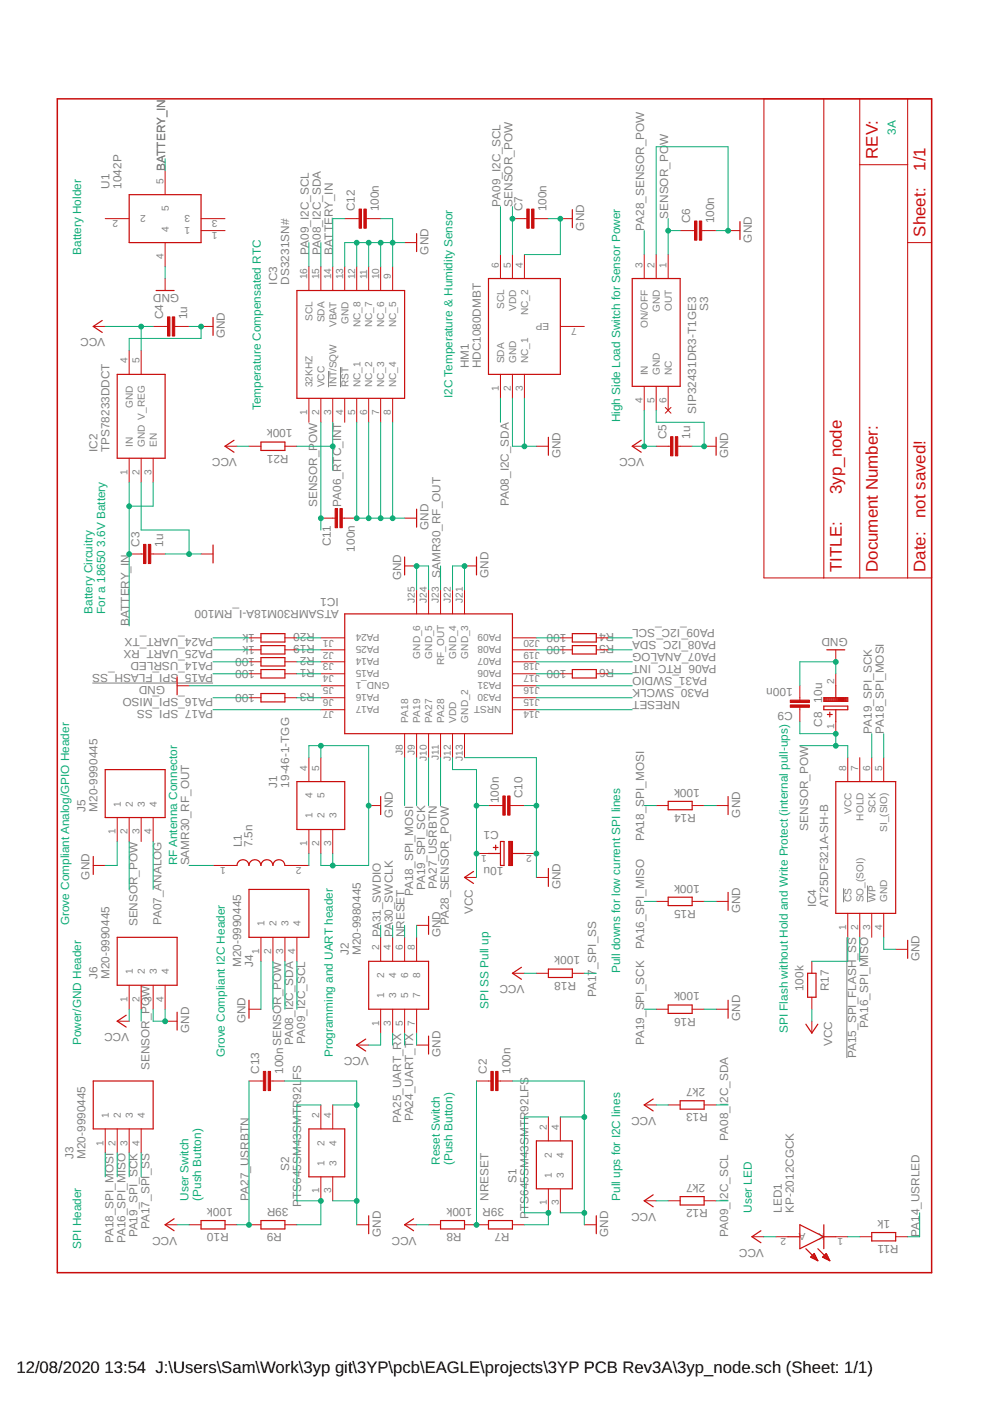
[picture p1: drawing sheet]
<svg xmlns="http://www.w3.org/2000/svg" width="210mm" height="297mm" viewBox="0 0 210 297" stroke-linecap="round" stroke-linejoin="round" font-family="sans-serif">
<defs><g id="words">
<g font-size="3.6" fill="#c90d0c">
<text x="186.1" y="33.7" transform="rotate(-90 186.1 33.7)">REV:</text>
<text x="196.3" y="36.2" transform="rotate(-90 196.3 36.2)">1/1</text>
<text x="196.3" y="50.2" transform="rotate(-90 196.3 50.2)">Sheet:</text>
<text x="178.5" y="104.8" transform="rotate(-90 178.5 104.8)">3yp_node</text>
<text x="196.3" y="109.8" transform="rotate(-90 196.3 109.8)">not saved!</text>
<text x="178.5" y="121.3" transform="rotate(-90 178.5 121.3)">TITLE:</text>
<text x="186.1" y="121.3" transform="rotate(-90 186.1 121.3)">Document Number:</text>
<text x="196.3" y="121.3" transform="rotate(-90 196.3 121.3)">Date:</text>
</g>
<g font-size="3.5">
<text x="3.5" y="291">12/08/2020</text>
<text x="22.2" y="291">13:54 J:\Users\Sam\Work\3yp git\3YP\pcb\EAGLE\projects\3YP PCB Rev3A\3yp_node.sch (Sheet: 1/1)</text>
</g>
<g font-size="2.5" fill="#0dab76">
<text x="189.9" y="28.6" transform="rotate(-90 189.9 28.6)">3A</text>
<text x="17.2" y="54" transform="rotate(-90 17.2 54)">Battery Holder</text>
<text x="55.3" y="87" transform="rotate(-90 55.3 87)">Temperature Compensated RTC</text>
<text x="96" y="84.4" transform="rotate(-90 96 84.4)">I2C Temperature &amp; Humidity Sensor</text>
<text x="131.5" y="89.5" transform="rotate(-90 131.5 89.5)">High Side Load Switch for Sensor Power</text>
<text x="22.3" y="115.9" transform="rotate(-90 22.3 115.9)">3.6V Battery</text>
<text x="19.6" y="130.2" transform="rotate(-90 19.6 130.2)">Battery Circuitry</text>
<text x="22.3" y="130.2" transform="rotate(-90 22.3 130.2)">For a 18650</text>
<text x="37.5" y="183.5" transform="rotate(-90 37.5 183.5)">RF Antenna Connector</text>
<text x="14.7" y="196.2" transform="rotate(-90 14.7 196.2)">Grove Compliant Analog/GPIO Header</text>
<text x="131.5" y="206.3" transform="rotate(-90 131.5 206.3)">Pull downs for low current SPI lines</text>
<text x="103.6" y="214" transform="rotate(-90 103.6 214)">SPI SS Pull up</text>
<text x="17.2" y="221.6" transform="rotate(-90 17.2 221.6)">Power/GND Header</text>
<text x="167.1" y="219" transform="rotate(-90 167.1 219)">SPI Flash without Hold and Write Protect (internal pull-ups)</text>
<text x="47.7" y="224.1" transform="rotate(-90 47.7 224.1)">Grove Compliant I2C Header</text>
<text x="70.6" y="224.1" transform="rotate(-90 70.6 224.1)">Programming and UART header</text>
<text x="93.3" y="247" transform="rotate(-90 93.3 247)">Reset Switch</text>
<text x="96" y="247" transform="rotate(-90 96 247)">(Push Button)</text>
<text x="40" y="254.6" transform="rotate(-90 40 254.6)">User Switch</text>
<text x="42.6" y="254.6" transform="rotate(-90 42.6 254.6)">(Push Button)</text>
<text x="131.5" y="254.6" transform="rotate(-90 131.5 254.6)">Pull ups for I2C lines</text>
<text x="159.4" y="257.1" transform="rotate(-90 159.4 257.1)">User LED</text>
<text x="17.2" y="264.8" transform="rotate(-90 17.2 264.8)">SPI Header</text>
</g>
<g font-size="2.5" fill="#808080">
<text x="141.7" y="30.8" transform="rotate(-90 141.7 30.8)">W</text>
<text x="23.2" y="40" transform="rotate(-90 23.2 40)">U1</text>
<text x="25.7" y="40" transform="rotate(-90 25.7 40)">1042P</text>
<text x="35" y="36.2" transform="rotate(-90 35 36.2)">BATTERY_IN</text>
<text x="70.6" y="46.1" transform="rotate(-90 70.6 46.1)">RY_IN</text>
<text x="75.3" y="44.8" transform="rotate(-90 75.3 44.8)">C12</text>
<text x="80.3" y="44.8" transform="rotate(-90 80.3 44.8)">100n</text>
<text x="106.1" y="43.8" transform="rotate(-90 106.1 43.8)">PA09_I2C_SCL</text>
<text x="108.6" y="43.8" transform="rotate(-90 108.6 43.8)">SENSOR_POW</text>
<text x="110.8" y="44.8" transform="rotate(-90 110.8 44.8)">C7</text>
<text x="115.9" y="44.8" transform="rotate(-90 115.9 44.8)">100n</text>
<text x="141.7" y="46.4" transform="rotate(-90 141.7 46.4)">SENSOR_PO</text>
<text x="146.4" y="47.4" transform="rotate(-90 146.4 47.4)">C6</text>
<text x="151.4" y="47.4" transform="rotate(-90 151.4 47.4)">100n</text>
<text x="65.5" y="54" transform="rotate(-90 65.5 54)">PA09_I2C_SCL</text>
<text x="68" y="54" transform="rotate(-90 68 54)">PA08_I2C_SDA</text>
<text x="70.6" y="54" transform="rotate(-90 70.6 54)">BATTE</text>
<text x="90.9" y="54" transform="rotate(-90 90.9 54)">GND</text>
<text x="123.9" y="48.9" transform="rotate(-90 123.9 48.9)">GND</text>
<text x="136.6" y="48.9" transform="rotate(-90 136.6 48.9)">PA28_SENSOR_POW</text>
<text x="159.4" y="51.4" transform="rotate(-90 159.4 51.4)">GND</text>
<text x="38" y="62.4" transform="rotate(-180 38 62.4)">GND</text>
<text x="58.8" y="60.3" transform="rotate(-90 58.8 60.3)">IC3</text>
<text x="61.3" y="60.3" transform="rotate(-90 61.3 60.3)">DS3231SN#</text>
<text x="150.2" y="65.9" transform="rotate(-90 150.2 65.9)">S3</text>
<text x="22.3" y="71.8" transform="rotate(-180 22.3 71.8)">VCC</text>
<text x="34.6" y="67.7" transform="rotate(-90 34.6 67.7)">C4</text>
<text x="39.7" y="67.7" transform="rotate(-90 39.7 67.7)">1u</text>
<text x="47.7" y="71.8" transform="rotate(-90 47.7 71.8)">GND</text>
<text x="99.4" y="78.1" transform="rotate(-90 99.4 78.1)">HM1</text>
<text x="101.9" y="78.1" transform="rotate(-90 101.9 78.1)">HDC1080DMBT</text>
<text x="147.6" y="87.7" transform="rotate(-90 147.6 87.7)">SIP32431DR3-T1GE3</text>
<text x="20.7" y="95.9" transform="rotate(-90 20.7 95.9)">IC2</text>
<text x="23.2" y="95.9" transform="rotate(-90 23.2 95.9)">TPS78233DDCT</text>
<text x="62" y="91.1" transform="rotate(-180 62 91.1)">100k</text>
<text x="67.3" y="93.9" transform="rotate(-90 67.3 93.9)">OW</text>
<text x="141.3" y="93.1" transform="rotate(-90 141.3 93.1)">C5</text>
<text x="146.4" y="93.1" transform="rotate(-90 146.4 93.1)">1u</text>
<text x="50.2" y="97.1" transform="rotate(-180 50.2 97.1)">VCC</text>
<text x="61.2" y="96.4" transform="rotate(-180 61.2 96.4)">R21</text>
<text x="118.8" y="97.1" transform="rotate(-90 118.8 97.1)">GND</text>
<text x="136.6" y="97.1" transform="rotate(-180 136.6 97.1)">VCC</text>
<text x="154.4" y="97.1" transform="rotate(-90 154.4 97.1)">GND</text>
<text x="67.3" y="107.5" transform="rotate(-90 67.3 107.5)">SENSOR_P</text>
<text x="72.3" y="107.4" transform="rotate(-90 72.3 107.4)">PA06_RTC_INT</text>
<text x="107.9" y="107.3" transform="rotate(-90 107.9 107.3)">PA08_I2C_SDA</text>
<text x="90.9" y="112.4" transform="rotate(-90 90.9 112.4)">GND</text>
<text x="29.5" y="115.9" transform="rotate(-90 29.5 115.9)">C3</text>
<text x="34.6" y="115.9" transform="rotate(-90 34.6 115.9)">1u</text>
<text x="70.2" y="115.8" transform="rotate(-90 70.2 115.8)">C11</text>
<text x="75.3" y="117" transform="rotate(-90 75.3 117)">100n</text>
<text x="85" y="123" transform="rotate(-90 85 123)">GND</text>
<text x="93.4" y="122.5" transform="rotate(-90 93.4 122.5)">SAMR30_RF_OUT</text>
<text x="103.6" y="122.5" transform="rotate(-90 103.6 122.5)">GND</text>
<text x="71.8" y="129.3" transform="rotate(-180 71.8 129.3)">ATSAMR30M18A-I_RM100</text>
<text x="71.8" y="126.7" transform="rotate(-180 71.8 126.7)">IC1</text>
<text x="27.4" y="132.7" transform="rotate(-90 27.4 132.7)">BATTERY_IN</text>
<text x="45.2" y="137.8" transform="rotate(-180 45.2 137.8)">PA25_UART_RX</text>
<text x="45.2" y="135.2" transform="rotate(-180 45.2 135.2)">PA24_UART_TX</text>
<text x="54.1" y="137" transform="rotate(-180 54.1 137)">1k</text>
<text x="54.1" y="134.5" transform="rotate(-180 54.1 134.5)">1k</text>
<text x="66.7" y="136.7" transform="rotate(-180 66.7 136.7)">R19</text>
<text x="66.7" y="134.2" transform="rotate(-180 66.7 134.2)">R20</text>
<text x="120.1" y="134.5" transform="rotate(-180 120.1 134.5)">100</text>
<text x="120.1" y="137" transform="rotate(-180 120.1 137)">100</text>
<text x="130.2" y="134.2" transform="rotate(-180 130.2 134.2)">R4</text>
<text x="130.2" y="136.7" transform="rotate(-180 130.2 136.7)">R5</text>
<text x="151.5" y="133.5" transform="rotate(-180 151.5 133.5)">PA09_I2C_SCL</text>
<text x="151.8" y="136" transform="rotate(-180 151.8 136)">PA08_I2C_SDA</text>
<text x="179.8" y="135.2" transform="rotate(-180 179.8 135.2)">GND</text>
<text x="45.2" y="142.9" transform="rotate(-180 45.2 142.9)">PA15_SPI_FLASH_SS</text>
<text x="45.2" y="140.3" transform="rotate(-180 45.2 140.3)">PA14_USRLED</text>
<text x="54.1" y="142.1" transform="rotate(-180 54.1 142.1)">100</text>
<text x="54.1" y="139.6" transform="rotate(-180 54.1 139.6)">100</text>
<text x="66.7" y="141.8" transform="rotate(-180 66.7 141.8)">R1</text>
<text x="66.7" y="139.3" transform="rotate(-180 66.7 139.3)">R2</text>
<text x="120.1" y="142.1" transform="rotate(-180 120.1 142.1)">100</text>
<text x="130.2" y="141.8" transform="rotate(-180 130.2 141.8)">R6</text>
<text x="149.9" y="143.6" transform="rotate(-180 149.9 143.6)">PA31_SWDIO</text>
<text x="151.8" y="138.5" transform="rotate(-180 151.8 138.5)">PA07_ANALOG</text>
<text x="151.9" y="141.1" transform="rotate(-180 151.9 141.1)">PA06_RTC_INT</text>
<text x="35" y="145.4" transform="rotate(-180 35 145.4)">GND</text>
<text x="45.2" y="147.9" transform="rotate(-180 45.2 147.9)">PA16_SPI_MISO</text>
<text x="54.1" y="147.2" transform="rotate(-180 54.1 147.2)">100</text>
<text x="66.7" y="146.9" transform="rotate(-180 66.7 146.9)">R3</text>
<text x="144.2" y="148.7" transform="rotate(-180 144.2 148.7)">NRESET</text>
<text x="150.3" y="146.2" transform="rotate(-180 150.3 146.2)">PA30_SWCLK</text>
<text x="168.1" y="145.8" transform="rotate(-180 168.1 145.8)">100n</text>
<text x="174.3" y="149" transform="rotate(-90 174.3 149)">10u</text>
<text x="45.2" y="150.5" transform="rotate(-180 45.2 150.5)">PA17_SPI_SS</text>
<text x="168.1" y="150.9" transform="rotate(-180 168.1 150.9)">C9</text>
<text x="174.3" y="154" transform="rotate(-90 174.3 154)">C8</text>
<text x="184.8" y="155.6" transform="rotate(-90 184.8 155.6)">PA19_SPI_SCK</text>
<text x="187.4" y="155.6" transform="rotate(-90 187.4 155.6)">PA18_SPI_MOSI</text>
<text x="58.8" y="167" transform="rotate(-90 58.8 167)">J1</text>
<text x="61.3" y="167" transform="rotate(-90 61.3 167)">19-46-1-TGG</text>
<text x="148.4" y="167.2" transform="rotate(-180 148.4 167.2)">100k</text>
<text x="18.1" y="172.1" transform="rotate(-90 18.1 172.1)">J5</text>
<text x="20.7" y="172.1" transform="rotate(-90 20.7 172.1)">M20-9990445</text>
<text x="83.3" y="173.3" transform="rotate(-90 83.3 173.3)">GND</text>
<text x="105.7" y="170.3" transform="rotate(-90 105.7 170.3)">100n</text>
<text x="110.8" y="169.3" transform="rotate(-90 110.8 169.3)">C10</text>
<text x="147.5" y="172.6" transform="rotate(-180 147.5 172.6)">R14</text>
<text x="156.9" y="173.3" transform="rotate(-90 156.9 173.3)">GND</text>
<text x="51.3" y="179.7" transform="rotate(-90 51.3 179.7)">L1</text>
<text x="53.5" y="179.7" transform="rotate(-90 53.5 179.7)">7.5n</text>
<text x="105.8" y="176.3" transform="rotate(-180 105.8 176.3)">C1</text>
<text x="136.6" y="178.4" transform="rotate(-90 136.6 178.4)">PA18_SPI_MOSI</text>
<text x="171.4" y="176.1" transform="rotate(-90 171.4 176.1)">SENSOR_POW</text>
<text x="40.1" y="183.5" transform="rotate(-90 40.1 183.5)">SAMR30_RF_OUT</text>
<text x="106.7" y="183.9" transform="rotate(-180 106.7 183.9)">10u</text>
<text x="19" y="186.5" transform="rotate(-90 19 186.5)">GND</text>
<text x="87.6" y="190" transform="rotate(-90 87.6 190)">PA18_SPI_MOSI</text>
<text x="90.1" y="188.7" transform="rotate(-90 90.1 188.7)">PA19_SPI_SCK</text>
<text x="92.7" y="188.4" transform="rotate(-90 92.7 188.4)">PA27_USRBTN</text>
<text x="118.8" y="188.6" transform="rotate(-90 118.8 188.6)">GND</text>
<text x="148.4" y="187.6" transform="rotate(-180 148.4 187.6)">100k</text>
<text x="29.2" y="196.4" transform="rotate(-90 29.2 196.4)">SENSOR_POW</text>
<text x="34.2" y="196.2" transform="rotate(-90 34.2 196.2)">PA07_ANALOG</text>
<text x="95.2" y="196.1" transform="rotate(-90 95.2 196.1)">PA28_SENSOR_POW</text>
<text x="100.3" y="193.8" transform="rotate(-90 100.3 193.8)">VCC</text>
<text x="147.5" y="192.9" transform="rotate(-180 147.5 192.9)">R15</text>
<text x="156.9" y="193.6" transform="rotate(-90 156.9 193.6)">GND</text>
<text x="173" y="192.4" transform="rotate(-90 173 192.4)">IC4</text>
<text x="175.6" y="192.4" transform="rotate(-90 175.6 192.4)">AT25DF321A-SH-B</text>
<text x="74" y="202.5" transform="rotate(-90 74 202.5)">J2</text>
<text x="76.5" y="202.5" transform="rotate(-90 76.5 202.5)">M20-9980445</text>
<text x="80.7" y="198.7" transform="rotate(-90 80.7 198.7)">PA31_SWDIO</text>
<text x="83.3" y="198.7" transform="rotate(-90 83.3 198.7)">PA30_SWCLK</text>
<text x="85.8" y="198.7" transform="rotate(-90 85.8 198.7)">NRESET</text>
<text x="93.4" y="198.7" transform="rotate(-90 93.4 198.7)">GND</text>
<text x="123" y="202.8" transform="rotate(-180 123 202.8)">100k</text>
<text x="136.6" y="201.3" transform="rotate(-90 136.6 201.3)">PA16_SPI_MISO</text>
<text x="195" y="203.8" transform="rotate(-90 195 203.8)">GND</text>
<text x="20.7" y="207.6" transform="rotate(-90 20.7 207.6)">J6</text>
<text x="23.2" y="207.6" transform="rotate(-90 23.2 207.6)">M20-9990445</text>
<text x="51.1" y="205.1" transform="rotate(-90 51.1 205.1)">M20-9990445</text>
<text x="53.7" y="205.1" transform="rotate(-90 53.7 205.1)">J4</text>
<text x="111.2" y="208.9" transform="rotate(-180 111.2 208.9)">VCC</text>
<text x="122.1" y="208.1" transform="rotate(-180 122.1 208.1)">R18</text>
<text x="126.4" y="211.4" transform="rotate(-90 126.4 211.4)">PA17_SPI_SS</text>
<text x="147.5" y="215.8" transform="rotate(-180 147.5 215.8)">R16</text>
<text x="148.4" y="210.4" transform="rotate(-180 148.4 210.4)">100k</text>
<text x="170.4" y="210.2" transform="rotate(-90 170.4 210.2)">100k</text>
<text x="175.7" y="210.2" transform="rotate(-90 175.7 210.2)">R17</text>
<text x="27.4" y="219" transform="rotate(-180 27.4 219)">VCC</text>
<text x="40.1" y="219" transform="rotate(-90 40.1 219)">GND</text>
<text x="52" y="217" transform="rotate(-90 52 217)">GND</text>
<text x="62.2" y="221.6" transform="rotate(-90 62.2 221.6)">PA08_I2C_SDA</text>
<text x="64.7" y="221.3" transform="rotate(-90 64.7 221.3)">PA09_I2C_SCL</text>
<text x="136.6" y="221.6" transform="rotate(-90 136.6 221.6)">PA19_SPI_SCK</text>
<text x="156.9" y="216.5" transform="rotate(-90 156.9 216.5)">GND</text>
<text x="176.5" y="221.8" transform="rotate(-90 176.5 221.8)">VCC</text>
<text x="184.1" y="217.9" transform="rotate(-90 184.1 217.9)">PA16_SPI_MISO</text>
<text x="31.7" y="226.9" transform="rotate(-90 31.7 226.9)">SENSOR_POW</text>
<text x="54.9" y="227.7" transform="rotate(-90 54.9 227.7)">C13</text>
<text x="60" y="227.7" transform="rotate(-90 60 227.7)">100nSENSOR_POW</text>
<text x="78.2" y="224.1" transform="rotate(-180 78.2 224.1)">VCC</text>
<text x="93.4" y="224.1" transform="rotate(-90 93.4 224.1)">GND</text>
<text x="103.2" y="227.7" transform="rotate(-90 103.2 227.7)">C2</text>
<text x="108.3" y="227.7" transform="rotate(-90 108.3 227.7)">100n</text>
<text x="181.5" y="224.3" transform="rotate(-90 181.5 224.3)">PA15_SPI_FLASH_SS</text>
<text x="63.8" y="229" transform="rotate(-90 63.8 229)">FS</text>
<text x="149.5" y="230.7" transform="rotate(-180 149.5 230.7)">2k7</text>
<text x="154.4" y="233.9" transform="rotate(-90 154.4 233.9)">2C_SDA</text>
<text x="85" y="238" transform="rotate(-90 85 238)">PA25_UART_RX</text>
<text x="87.6" y="237.8" transform="rotate(-90 87.6 237.8)">PA24_UART_TX</text>
<text x="139.1" y="236.8" transform="rotate(-180 139.1 236.8)">VCC</text>
<text x="150.1" y="236.1" transform="rotate(-180 150.1 236.1)">R13</text>
<text x="15.6" y="245.7" transform="rotate(-90 15.6 245.7)">J3</text>
<text x="18.1" y="245.7" transform="rotate(-90 18.1 245.7)">M20-9990445</text>
<text x="154.4" y="241.9" transform="rotate(-90 154.4 241.9)">PA08_I</text>
<text x="61.3" y="248.2" transform="rotate(-90 61.3 248.2)">S2</text>
<text x="109.5" y="250.8" transform="rotate(-90 109.5 250.8)">S1</text>
<text x="149.5" y="251" transform="rotate(-180 149.5 251)">2k7</text>
<text x="49.3" y="256.1" transform="rotate(-180 49.3 256.1)">100k</text>
<text x="52.8" y="254.6" transform="rotate(-90 52.8 254.6)">PA27_USRBTN</text>
<text x="61.2" y="256.1" transform="rotate(-180 61.2 256.1)">39R</text>
<text x="63.8" y="255.9" transform="rotate(-90 63.8 255.9)">P</text>
<text x="63.8" y="254.2" transform="rotate(-90 63.8 254.2)">TS645SM43SMTR92L</text>
<text x="100.1" y="256.1" transform="rotate(-180 100.1 256.1)">100k</text>
<text x="103.6" y="254.6" transform="rotate(-90 103.6 254.6)">NRESET</text>
<text x="106.9" y="256.1" transform="rotate(-180 106.9 256.1)">39R</text>
<text x="112.1" y="256.7" transform="rotate(-90 112.1 256.7)">TS645SM43SMTR92LFS</text>
<text x="139.1" y="257.1" transform="rotate(-180 139.1 257.1)">VCC</text>
<text x="150.1" y="256.4" transform="rotate(-180 150.1 256.4)">R12</text>
<text x="154.4" y="254.2" transform="rotate(-90 154.4 254.2)">2C_SCL</text>
<text x="165.8" y="257.1" transform="rotate(-90 165.8 257.1)">LED1</text>
<text x="168.3" y="257.1" transform="rotate(-90 168.3 257.1)">KP-2012CGCK</text>
<text x="24.1" y="263.6" transform="rotate(-90 24.1 263.6)">PA18_SPI_MOSI</text>
<text x="26.6" y="263.6" transform="rotate(-90 26.6 263.6)">PA16_SPI_MISO</text>
<text x="29.2" y="262.4" transform="rotate(-90 29.2 262.4)">PA19_SPI_SCK</text>
<text x="31.7" y="260.6" transform="rotate(-90 31.7 260.6)">PA17_SPI_SS</text>
<text x="37.5" y="262.2" transform="rotate(-180 37.5 262.2)">VCC</text>
<text x="48.5" y="261.5" transform="rotate(-180 48.5 261.5)">R10</text>
<text x="59.8" y="261.5" transform="rotate(-180 59.8 261.5)">R9</text>
<text x="80.7" y="262.2" transform="rotate(-90 80.7 262.2)">GND</text>
<text x="88.3" y="262.2" transform="rotate(-180 88.3 262.2)">VCC</text>
<text x="97.9" y="261.5" transform="rotate(-180 97.9 261.5)">R8</text>
<text x="108" y="261.5" transform="rotate(-180 108 261.5)">R7</text>
<text x="112.1" y="258.4" transform="rotate(-90 112.1 258.4)">P</text>
<text x="129" y="262.2" transform="rotate(-90 129 262.2)">GND</text>
<text x="154.4" y="262.2" transform="rotate(-90 154.4 262.2)">PA09_I</text>
<text x="188.7" y="258.7" transform="rotate(-180 188.7 258.7)">1k</text>
<text x="195" y="262.2" transform="rotate(-90 195 262.2)">PA14_USRLED</text>
<text x="162" y="264.8" transform="rotate(-180 162 264.8)">VCC</text>
<text x="190.5" y="264" transform="rotate(-180 190.5 264)">R11</text>
</g>
<g font-size="2.1" fill="#808080">
<text x="34.7" y="38.9" transform="rotate(-90 34.7 38.9)">5</text>
<text x="25.1" y="46.7" transform="rotate(-180 25.1 46.7)">2</text>
<text x="30.9" y="45.6" transform="rotate(-180 30.9 45.6)">2</text>
<text x="35.8" y="44.8" transform="rotate(-90 35.8 44.8)">5</text>
<text x="40.3" y="45.6" transform="rotate(-180 40.3 45.6)">3</text>
<text x="46.1" y="46.7" transform="rotate(-180 46.1 46.7)">3</text>
<text x="35.8" y="49.1" transform="rotate(-90 35.8 49.1)">4</text>
<text x="40.3" y="48.1" transform="rotate(-180 40.3 48.1)">1</text>
<text x="46.1" y="49.3" transform="rotate(-180 46.1 49.3)">1</text>
<text x="34.7" y="55" transform="rotate(-90 34.7 55)">4</text>
<text x="65.1" y="59.3" transform="rotate(-90 65.1 59.3)">16</text>
<text x="67.7" y="59.3" transform="rotate(-90 67.7 59.3)">15</text>
<text x="70.2" y="59.3" transform="rotate(-90 70.2 59.3)">14</text>
<text x="72.7" y="59.3" transform="rotate(-90 72.7 59.3)">13</text>
<text x="75.3" y="59.3" transform="rotate(-90 75.3 59.3)">12</text>
<text x="77.8" y="59.3" transform="rotate(-90 77.8 59.3)">11</text>
<text x="80.4" y="59.3" transform="rotate(-90 80.4 59.3)">10</text>
<text x="82.9" y="59.3" transform="rotate(-90 82.9 59.3)">9</text>
<text x="105.8" y="56.7" transform="rotate(-90 105.8 56.7)">6</text>
<text x="108.3" y="56.7" transform="rotate(-90 108.3 56.7)">5</text>
<text x="110.8" y="56.7" transform="rotate(-90 110.8 56.7)">4</text>
<text x="136.2" y="56.7" transform="rotate(-90 136.2 56.7)">3</text>
<text x="138.8" y="56.7" transform="rotate(-90 138.8 56.7)">2</text>
<text x="141.3" y="56.7" transform="rotate(-90 141.3 56.7)">1</text>
<text x="106.9" y="65.5" transform="rotate(-90 106.9 65.5)">SCL</text>
<text x="109.4" y="65.9" transform="rotate(-90 109.4 65.9)">VDD</text>
<text x="142.4" y="65.9" transform="rotate(-90 142.4 65.9)">OUT</text>
<text x="66.2" y="68.1" transform="rotate(-90 66.2 68.1)">SCL</text>
<text x="68.8" y="68.3" transform="rotate(-90 68.8 68.3)">SDA</text>
<text x="71.3" y="69.3" transform="rotate(-90 71.3 69.3)">VBAT</text>
<text x="73.9" y="68.7" transform="rotate(-90 73.9 68.7)">GND</text>
<text x="76.4" y="69.4" transform="rotate(-90 76.4 69.4)">NC_8</text>
<text x="78.9" y="69.4" transform="rotate(-90 78.9 69.4)">NC_7</text>
<text x="81.5" y="69.4" transform="rotate(-90 81.5 69.4)">NC_6</text>
<text x="84" y="69.4" transform="rotate(-90 84 69.4)">NC_5</text>
<text x="112" y="66.9" transform="rotate(-90 112 66.9)">NC_2</text>
<text x="116.5" y="68.5" transform="rotate(-180 116.5 68.5)">EP</text>
<text x="122.3" y="69.6" transform="rotate(-180 122.3 69.6)">7</text>
<text x="137.3" y="69.5" transform="rotate(-90 137.3 69.5)">ON/OFF</text>
<text x="139.9" y="66.2" transform="rotate(-90 139.9 66.2)">GND</text>
<text x="27" y="77" transform="rotate(-90 27 77)">4</text>
<text x="29.6" y="77" transform="rotate(-90 29.6 77)">5</text>
<text x="106.9" y="77" transform="rotate(-90 106.9 77)">SDA</text>
<text x="109.4" y="77" transform="rotate(-90 109.4 77)">GND</text>
<text x="112" y="77" transform="rotate(-90 112 77)">NC_1</text>
<text x="66.2" y="82.1" transform="rotate(-90 66.2 82.1)">32KHZ</text>
<text x="68.8" y="82.1" transform="rotate(-90 68.8 82.1)">VCC</text>
<text x="71.3" y="82.1" transform="rotate(-90 71.3 82.1)">INT/SQW</text>
<text x="73.9" y="82.1" transform="rotate(-90 73.9 82.1)">RST</text>
<text x="76.4" y="82.1" transform="rotate(-90 76.4 82.1)">NC_1</text>
<text x="78.9" y="82.1" transform="rotate(-90 78.9 82.1)">NC_2</text>
<text x="81.5" y="82.1" transform="rotate(-90 81.5 82.1)">NC_3</text>
<text x="84" y="82.1" transform="rotate(-90 84 82.1)">NC_4</text>
<text x="105.8" y="82.9" transform="rotate(-90 105.8 82.9)">1</text>
<text x="108.3" y="82.9" transform="rotate(-90 108.3 82.9)">2</text>
<text x="110.8" y="82.9" transform="rotate(-90 110.8 82.9)">3</text>
<text x="137.3" y="79.6" transform="rotate(-90 137.3 79.6)">IN</text>
<text x="139.9" y="79.6" transform="rotate(-90 139.9 79.6)">GND</text>
<text x="142.4" y="79.6" transform="rotate(-90 142.4 79.6)">NC</text>
<text x="28.2" y="86.5" transform="rotate(-90 28.2 86.5)">GND</text>
<text x="65.1" y="88" transform="rotate(-90 65.1 88)">1</text>
<text x="67.7" y="88" transform="rotate(-90 67.7 88)">2</text>
<text x="70.2" y="88" transform="rotate(-90 70.2 88)">3</text>
<text x="72.7" y="88" transform="rotate(-90 72.7 88)">4</text>
<text x="75.3" y="88" transform="rotate(-90 75.3 88)">5</text>
<text x="77.8" y="88" transform="rotate(-90 77.8 88)">6</text>
<text x="80.4" y="88" transform="rotate(-90 80.4 88)">7</text>
<text x="82.9" y="88" transform="rotate(-90 82.9 88)">8</text>
<text x="136.2" y="85.4" transform="rotate(-90 136.2 85.4)">4</text>
<text x="138.8" y="85.4" transform="rotate(-90 138.8 85.4)">5</text>
<text x="141.3" y="85.4" transform="rotate(-90 141.3 85.4)">6</text>
<text x="28.2" y="94.8" transform="rotate(-90 28.2 94.8)">IN</text>
<text x="30.7" y="94.8" transform="rotate(-90 30.7 94.8)">GND V_REG</text>
<text x="33.2" y="94.8" transform="rotate(-90 33.2 94.8)">EN</text>
<text x="27" y="100.7" transform="rotate(-90 27 100.7)">1</text>
<text x="29.6" y="100.7" transform="rotate(-90 29.6 100.7)">2</text>
<text x="32.1" y="100.7" transform="rotate(-90 32.1 100.7)">3</text>
<text x="88" y="127.8" transform="rotate(-90 88 127.8)">J25</text>
<text x="90.5" y="127.8" transform="rotate(-90 90.5 127.8)">J24</text>
<text x="93.1" y="127.8" transform="rotate(-90 93.1 127.8)">J23</text>
<text x="95.6" y="127.8" transform="rotate(-90 95.6 127.8)">J22</text>
<text x="98.1" y="127.8" transform="rotate(-90 98.1 127.8)">J21</text>
<text x="70.8" y="135.6" transform="rotate(-180 70.8 135.6)">J1</text>
<text x="80.5" y="134.5" transform="rotate(-180 80.5 134.5)">PA24</text>
<text x="80.5" y="137" transform="rotate(-180 80.5 137)">PA25</text>
<text x="106.3" y="137" transform="rotate(-180 106.3 137)">PA08</text>
<text x="106.3" y="134.5" transform="rotate(-180 106.3 134.5)">PA09</text>
<text x="114.4" y="135.6" transform="rotate(-180 114.4 135.6)">J20</text>
<text x="70.8" y="138.1" transform="rotate(-180 70.8 138.1)">J2</text>
<text x="70.8" y="140.7" transform="rotate(-180 70.8 140.7)">J3</text>
<text x="70.8" y="143.2" transform="rotate(-180 70.8 143.2)">J4</text>
<text x="80.5" y="139.6" transform="rotate(-180 80.5 139.6)">PA14</text>
<text x="80.5" y="142.1" transform="rotate(-180 80.5 142.1)">PA15</text>
<text x="89.1" y="139.6" transform="rotate(-90 89.1 139.6)">GND_6</text>
<text x="91.6" y="139.6" transform="rotate(-90 91.6 139.6)">GND_5</text>
<text x="94.2" y="141.1" transform="rotate(-90 94.2 141.1)">RF_OUT</text>
<text x="96.7" y="139.6" transform="rotate(-90 96.7 139.6)">GND_4</text>
<text x="99.3" y="139.6" transform="rotate(-90 99.3 139.6)">GND_3</text>
<text x="106.3" y="142.1" transform="rotate(-180 106.3 142.1)">PA06</text>
<text x="106.3" y="139.6" transform="rotate(-180 106.3 139.6)">PA07</text>
<text x="114.4" y="143.2" transform="rotate(-180 114.4 143.2)">J17</text>
<text x="114.4" y="140.7" transform="rotate(-180 114.4 140.7)">J18</text>
<text x="114.4" y="138.1" transform="rotate(-180 114.4 138.1)">J19</text>
<text x="70.8" y="145.8" transform="rotate(-180 70.8 145.8)">J5</text>
<text x="70.8" y="148.3" transform="rotate(-180 70.8 148.3)">J6</text>
<text x="80.5" y="147.2" transform="rotate(-180 80.5 147.2)">PA16</text>
<text x="80.5" y="149.7" transform="rotate(-180 80.5 149.7)">PA17</text>
<text x="82.6" y="144.6" transform="rotate(-180 82.6 144.6)">GND_1</text>
<text x="106.3" y="149.7" transform="rotate(-180 106.3 149.7)">NRST</text>
<text x="106.3" y="147.2" transform="rotate(-180 106.3 147.2)">PA30</text>
<text x="106.3" y="144.6" transform="rotate(-180 106.3 144.6)">PA31</text>
<text x="114.4" y="148.3" transform="rotate(-180 114.4 148.3)">J15</text>
<text x="114.4" y="145.8" transform="rotate(-180 114.4 145.8)">J16</text>
<text x="176.9" y="145" transform="rotate(-90 176.9 145)">2</text>
<text x="70.8" y="150.8" transform="rotate(-180 70.8 150.8)">J7</text>
<text x="86.6" y="153.2" transform="rotate(-90 86.6 153.2)">PA18</text>
<text x="89.1" y="153.2" transform="rotate(-90 89.1 153.2)">PA19</text>
<text x="91.6" y="153.2" transform="rotate(-90 91.6 153.2)">PA27</text>
<text x="94.2" y="153.2" transform="rotate(-90 94.2 153.2)">PA28</text>
<text x="96.7" y="153.2" transform="rotate(-90 96.7 153.2)">VDD</text>
<text x="99.3" y="153.2" transform="rotate(-90 99.3 153.2)">GND_2</text>
<text x="114.4" y="150.8" transform="rotate(-180 114.4 150.8)">J14</text>
<text x="176.9" y="154.6" transform="rotate(-90 176.9 154.6)">1</text>
<text x="85.4" y="160.2" transform="rotate(-90 85.4 160.2)">J8</text>
<text x="88" y="160.2" transform="rotate(-90 88 160.2)">J9</text>
<text x="90.5" y="161.3" transform="rotate(-90 90.5 161.3)">J10</text>
<text x="93.1" y="161.2" transform="rotate(-90 93.1 161.2)">J11</text>
<text x="95.6" y="161.3" transform="rotate(-90 95.6 161.3)">J12</text>
<text x="98.1" y="161.3" transform="rotate(-90 98.1 161.3)">J13</text>
<text x="65.1" y="163.4" transform="rotate(-90 65.1 163.4)">4</text>
<text x="67.7" y="163.4" transform="rotate(-90 67.7 163.4)">5</text>
<text x="179.4" y="163.4" transform="rotate(-90 179.4 163.4)">8</text>
<text x="181.9" y="163.4" transform="rotate(-90 181.9 163.4)">7</text>
<text x="184.5" y="163.4" transform="rotate(-90 184.5 163.4)">6</text>
<text x="187" y="163.4" transform="rotate(-90 187 163.4)">5</text>
<text x="25.6" y="171" transform="rotate(-90 25.6 171)">1</text>
<text x="28.2" y="171" transform="rotate(-90 28.2 171)">2</text>
<text x="30.7" y="171" transform="rotate(-90 30.7 171)">3</text>
<text x="33.2" y="171" transform="rotate(-90 33.2 171)">4</text>
<text x="66.2" y="173.5" transform="rotate(-90 66.2 173.5)">1</text>
<text x="66.2" y="169.2" transform="rotate(-90 66.2 169.2)">4</text>
<text x="68.8" y="173.5" transform="rotate(-90 68.8 173.5)">2</text>
<text x="68.8" y="169.2" transform="rotate(-90 68.8 169.2)">5</text>
<text x="71.3" y="173.5" transform="rotate(-90 71.3 173.5)">3</text>
<text x="180.5" y="172.6" transform="rotate(-90 180.5 172.6)">VCC</text>
<text x="183.1" y="174" transform="rotate(-90 183.1 174)">HOLD</text>
<text x="185.6" y="172.4" transform="rotate(-90 185.6 172.4)">SCK</text>
<text x="24.5" y="176.9" transform="rotate(-90 24.5 176.9)">1</text>
<text x="27" y="176.9" transform="rotate(-90 27 176.9)">2</text>
<text x="29.6" y="176.9" transform="rotate(-90 29.6 176.9)">3</text>
<text x="32.1" y="176.9" transform="rotate(-90 32.1 176.9)">4</text>
<text x="65.1" y="179.4" transform="rotate(-90 65.1 179.4)">1</text>
<text x="67.7" y="179.4" transform="rotate(-90 67.7 179.4)">2</text>
<text x="70.2" y="179.4" transform="rotate(-90 70.2 179.4)">3</text>
<text x="188.1" y="176.4" transform="rotate(-90 188.1 176.4)">SI_(SIO)</text>
<text x="47.9" y="183.8" transform="rotate(-180 47.9 183.8)">1</text>
<text x="63.9" y="183.8" transform="rotate(-180 63.9 183.8)">2</text>
<text x="103.2" y="181.3" transform="rotate(-180 103.2 181.3)">1</text>
<text x="112.7" y="181.3" transform="rotate(-180 112.7 181.3)">2</text>
<text x="180.5" y="191.3" transform="rotate(-90 180.5 191.3)">CS</text>
<text x="183.1" y="191.3" transform="rotate(-90 183.1 191.3)">SO_(SOI)</text>
<text x="185.6" y="191.3" transform="rotate(-90 185.6 191.3)">WP</text>
<text x="188.1" y="191.3" transform="rotate(-90 188.1 191.3)">GND</text>
<text x="56.1" y="196.4" transform="rotate(-90 56.1 196.4)">1</text>
<text x="58.6" y="196.4" transform="rotate(-90 58.6 196.4)">2</text>
<text x="61.2" y="196.4" transform="rotate(-90 61.2 196.4)">3</text>
<text x="63.7" y="196.4" transform="rotate(-90 63.7 196.4)">4</text>
<text x="179.4" y="197.2" transform="rotate(-90 179.4 197.2)">1</text>
<text x="181.9" y="197.2" transform="rotate(-90 181.9 197.2)">2</text>
<text x="184.5" y="197.2" transform="rotate(-90 184.5 197.2)">3</text>
<text x="187" y="197.2" transform="rotate(-90 187 197.2)">4</text>
<text x="55" y="202.2" transform="rotate(-90 55 202.2)">1</text>
<text x="57.5" y="202.2" transform="rotate(-90 57.5 202.2)">2</text>
<text x="60" y="202.2" transform="rotate(-90 60 202.2)">3</text>
<text x="62.6" y="202.2" transform="rotate(-90 62.6 202.2)">4</text>
<text x="80.4" y="201.5" transform="rotate(-90 80.4 201.5)">2</text>
<text x="82.9" y="201.5" transform="rotate(-90 82.9 201.5)">4</text>
<text x="85.4" y="201.5" transform="rotate(-90 85.4 201.5)">6</text>
<text x="88" y="201.5" transform="rotate(-90 88 201.5)">8</text>
<text x="28.2" y="206.5" transform="rotate(-90 28.2 206.5)">1</text>
<text x="30.7" y="206.5" transform="rotate(-90 30.7 206.5)">2</text>
<text x="33.2" y="206.5" transform="rotate(-90 33.2 206.5)">3</text>
<text x="35.8" y="206.5" transform="rotate(-90 35.8 206.5)">4</text>
<text x="81.5" y="207.3" transform="rotate(-90 81.5 207.3)">2</text>
<text x="84" y="207.3" transform="rotate(-90 84 207.3)">4</text>
<text x="86.6" y="207.3" transform="rotate(-90 86.6 207.3)">6</text>
<text x="89.1" y="207.3" transform="rotate(-90 89.1 207.3)">8</text>
<text x="27" y="212.4" transform="rotate(-90 27 212.4)">1</text>
<text x="29.6" y="212.4" transform="rotate(-90 29.6 212.4)">2</text>
<text x="32.1" y="212.4" transform="rotate(-90 32.1 212.4)">3</text>
<text x="34.7" y="212.4" transform="rotate(-90 34.7 212.4)">4</text>
<text x="81.5" y="211.6" transform="rotate(-90 81.5 211.6)">1</text>
<text x="84" y="211.6" transform="rotate(-90 84 211.6)">3</text>
<text x="86.6" y="211.6" transform="rotate(-90 86.6 211.6)">5</text>
<text x="89.1" y="211.6" transform="rotate(-90 89.1 211.6)">7</text>
<text x="80.4" y="217.5" transform="rotate(-90 80.4 217.5)">1</text>
<text x="82.9" y="217.5" transform="rotate(-90 82.9 217.5)">3</text>
<text x="85.4" y="217.5" transform="rotate(-90 85.4 217.5)">5</text>
<text x="88" y="217.5" transform="rotate(-90 88 217.5)">7</text>
<text x="23.1" y="237" transform="rotate(-90 23.1 237)">1</text>
<text x="25.6" y="237" transform="rotate(-90 25.6 237)">2</text>
<text x="28.2" y="237" transform="rotate(-90 28.2 237)">3</text>
<text x="30.7" y="237" transform="rotate(-90 30.7 237)">4</text>
<text x="67.7" y="237" transform="rotate(-90 67.7 237)">2</text>
<text x="70.2" y="237" transform="rotate(-90 70.2 237)">4</text>
<text x="115.9" y="239.6" transform="rotate(-90 115.9 239.6)">2</text>
<text x="118.5" y="239.6" transform="rotate(-90 118.5 239.6)">4</text>
<text x="22" y="242.9" transform="rotate(-90 22 242.9)">1</text>
<text x="24.5" y="242.9" transform="rotate(-90 24.5 242.9)">2</text>
<text x="27" y="242.9" transform="rotate(-90 27 242.9)">3</text>
<text x="29.6" y="242.9" transform="rotate(-90 29.6 242.9)">4</text>
<text x="68.8" y="242.9" transform="rotate(-90 68.8 242.9)">2</text>
<text x="71.3" y="242.9" transform="rotate(-90 71.3 242.9)">4</text>
<text x="117" y="245.4" transform="rotate(-90 117 245.4)">2</text>
<text x="119.6" y="245.4" transform="rotate(-90 119.6 245.4)">4</text>
<text x="68.8" y="247.2" transform="rotate(-90 68.8 247.2)">1</text>
<text x="71.3" y="247.2" transform="rotate(-90 71.3 247.2)">3</text>
<text x="117" y="249.7" transform="rotate(-90 117 249.7)">1</text>
<text x="119.6" y="249.7" transform="rotate(-90 119.6 249.7)">3</text>
<text x="67.7" y="253" transform="rotate(-90 67.7 253)">1</text>
<text x="70.2" y="253" transform="rotate(-90 70.2 253)">3</text>
<text x="115.9" y="255.6" transform="rotate(-90 115.9 255.6)">1</text>
<text x="118.5" y="255.6" transform="rotate(-90 118.5 255.6)">3</text>
<text x="166.7" y="262.6" transform="rotate(-180 166.7 262.6)">2</text>
<text x="170.8" y="261.5" transform="rotate(-180 170.8 261.5)">A</text>
<text x="174.9" y="261.5" transform="rotate(-180 174.9 261.5)">K</text>
<text x="178.8" y="262.6" transform="rotate(-180 178.8 262.6)">1</text>
</g>
</g></defs>
<path d="M69.7 78.7v3.4M72.2 77.8v4.3M19.6 144.8h25.6M178.9 188.3v3M179.6 198.7v25.6M183.9 187.7v3.6" fill="none" stroke="#808080" stroke-width=".21"/>
<path d="M12.1 21h185.4v248.8h-185.4z" fill="none" stroke="#c90d0c" stroke-width=".32"/>
<g fill="none" stroke="#c90d0c" stroke-width=".21">
<path d="M35 36.2v5.1M162 21h35.5v101.5h-35.5zM174.7 21v101.5M182.3 21v101.5M182.3 34.9h10.1M192.4 21v101.5M22.3 46.4h5.1M35 51.4v5.1M35 59.1v2.5M42.6 48.9h5.1M42.6 46.4h5.1M65.5 56.5v5.1"/>
<path d="M68 56.5v5.1M70.5 56.5v5.1M73.1 46.4h3M73.1 56.5v5.1M75.6 56.5v5.1M77.7 46.4h3M78.2 56.5v5.1M80.7 56.5v5.1M83.2 56.5v5.1M85.8 51.4h2.5M106.1 54v5.1M108.6 46.4h3.1"/>
<path d="M108.6 54v5.1M111.2 54v5.1M113.2 46.4h3.1M118.8 46.4h2.5M136.6 54v5.1M139.1 54v5.1M141.7 54v5.1M144.2 48.9h3.1M148.8 48.9h3M154.4 48.9h2.5M192.4 51.4h5.1M19.8 69.2h2.5"/>
<path d="M27.4 74.3v5.1M29.9 74.3v5.1M32.5 69.2h3M37 69.2h3.1M42.6 69.2h2.6M106.1 79.4v5.1M108.6 79.4v5.1M111.2 79.4v5.1M118.8 69.2h5.1M27.4 97.2v5M29.9 97.2v5M32.5 97.2v5"/>
<path d="M47.7 94.6h2.5M52.8 94.6h2.5M60.4 94.6h2.5M65.5 84.5v5M68 84.5v5M70.5 84.5v5M73.1 84.5v5M75.6 84.5v5M78.2 84.5v5M80.7 84.5v5M83.2 84.5v5M113.7 94.6h2.6"/>
<path d="M134 94.6h2.6M136.6 81.9v5.1M139.1 81.9v5.1M139.1 94.6h3.1M141.1 86.4l1.2 1.2M141.7 81.9v5.1M142.3 86.4l-1.2 1.2M143.7 94.6h3M149.3 94.6h2.5M27.4 117.5h3M32 117.5h3M42.6 117.5h2.6"/>
<path d="M68 109.9h3.1M72.6 109.9h3M85.8 120h2.5M85.8 109.9h2.5M98.5 120h2.5M52.8 135.2h2.5M52.8 137.8h2.5M60.4 135.2h2.5M60.4 137.8h2.5M68 135.2h5.1M68 137.8h5.1M88.3 125.1v5.1"/>
<path d="M90.9 125.1v5.1M93.4 125.1v5.1M95.9 125.1v5.1M98.5 125.1v5.1M108.6 135.2h5.1M108.6 137.8h5.1M118.8 135.2h2.5M118.8 137.8h2.5M126.4 135.2h2.6M126.4 137.8h2.6M177.2 137.8v2.5M37.5 145.4h2.6"/>
<path d="M52.8 140.3h2.5M52.8 142.9h2.5M52.8 147.9h2.5M60.4 140.3h2.5M60.4 142.9h2.5M60.4 147.9h2.5M68 140.3h5.1M68 142.9h5.1M68 145.4h5.1M68 147.9h5.1M68 150.5h5.1M85.8 155.6v5"/>
<path d="M88.3 155.6v5M90.9 155.6v5M93.4 155.6v5M95.9 155.6v5M98.5 155.6v5M108.6 140.3h5.1M108.6 142.9h5.1M108.6 145.4h5.1M108.6 147.9h5.1M108.6 150.5h5.1M118.8 142.9h2.5M126.4 142.9h2.6"/>
<path d="M169.6 145.4v3M169.6 150v3M177.2 142.9v2.5M177.2 153v2.6M24.8 173.3v5.1M27.4 173.3v5.1M29.9 173.3v5.1M32.5 173.3v5.1M65.5 160.6v5.1M65.5 175.9v5.1M68 160.6v5.1M68 175.9v5.1"/>
<path d="M70.5 175.9v5.1M78.2 170.8h2.5M103.6 170.8h3M108.1 170.8h3.1M139.1 170.8h2.6M146.7 170.8h2.6M151.8 170.8h2.6M179.7 160.6v5.1M182.3 160.6v5.1M184.8 160.6v5.1M187.4 160.6v5.1M19.8 183.5h2.5"/>
<path d="M45.2 183.5h5M55.3 198.7v5.1M57.9 198.7v5.1M60.4 183.5h5.1M60.4 198.7v5.1M62.9 198.7v5.1M80.7 198.7v5.1M83.2 198.7v5.1M85.8 198.7v5.1M88.3 198.7v5.1M88.3 196.2h2.6M98.5 186h2.5"/>
<path d="M101 181h2.6M111.2 181h2.5M113.7 186h2.6M139.1 191.1h2.6M146.7 191.1h2.6M151.8 191.1h2.6M179.7 193.7v5M182.3 193.7v5M184.8 193.7v5M187.4 193.7v5M24.8 216.5h2.6M27.4 208.9v5.1"/>
<path d="M29.9 208.9v5.1M32.5 208.9v5.1M35 208.9v5.1M35 216.5h2.5M52.8 214h2.5M80.7 214v5M83.2 214v5M85.8 214v5M88.3 214v5M108.6 206.4h2.6M113.7 206.4h2.6M121.3 206.4h2.6"/>
<path d="M139.1 214h2.6M146.7 214h2.6M151.8 214h2.6M172.1 203.8v2.6M172.1 211.4v2.6M172.1 216.5v2.5M189.9 201.3h2.5M22.3 239.4v5M24.8 239.4v5M27.4 239.4v5M29.9 239.4v5M52.8 229.2h3"/>
<path d="M57.4 229.2h3M68 234.3v5.1M70.5 234.3v5.1M75.6 221.6h2.6M88.3 221.6h2.6M101 229.2h3.1M105.6 229.2h3M116.3 236.8v5.1M118.8 236.8v5.1M136.6 234.3h2.5M141.7 234.3h2.5M149.3 234.3h2.5"/>
<path d="M35 259.7h2.5M40.1 259.7h2.5M47.7 259.7h2.5M52.8 259.7h2.5M60.4 259.7h2.5M68 249.5v5.1M70.5 249.5v5.1M75.6 259.7h2.6M85.8 259.7h2.5M90.9 259.7h2.5M98.5 259.7h5.1M108.6 259.7h2.6"/>
<path d="M116.3 252.1v5M118.8 252.1v5M123.9 259.7h2.5M136.6 254.6h2.5M141.7 254.6h2.5M149.3 254.6h2.5M159.4 262.2h2.6M164.5 262.2h2.5M177.2 262.2h2.5M182.3 262.2h2.5M189.9 262.2h2.5"/>
</g>
<g fill="none" stroke="#c90d0c" stroke-width=".25">
<path d="M27.4 41.3h15.2v10.1h-15.2zM88.3 49.5v3.8M103.6 59.1h15.2v20.3h-15.2zM121.3 44.4v3.9M134 59.1h10.2v22.8h-10.2zM156.9 47v3.8M21.7 67.9l-1.9 1.3 1.9 1.3M24.8 79.4h10.2v17.8h-10.2zM33.1 61.6h3.8M45.2 67.3v3.8M62.9 61.6h22.9v22.9h-22.9zM49.6 93.3l-1.9 1.3 1.9 1.3"/>
<path d="M55.3 93.7h5.1v1.8h-5.1zM116.3 92.7v3.8M136 93.3l-2 1.3 2 1.3M151.8 92.7v3.8M45.2 115.5v3.9M85.8 118.1v3.8M88.3 107.9v3.9M101 118.1v3.8M55.3 134.3h5.1v1.8h-5.1zM55.3 136.9h5.1v1.8h-5.1zM55.3 139.4h5.1v1.8h-5.1zM73.1 130.2h35.5v25.4h-35.5z"/>
<path d="M121.3 134.3h5.1v1.8h-5.1zM121.3 136.9h5.1v1.8h-5.1zM175.3 137.8h3.8M37.5 143.5v3.8M55.3 142h5.1v1.7h-5.1zM55.3 147h5.1v1.8h-5.1zM121.3 142h5.1v1.7h-5.1zM174.7 147.9h5v.8h-5zM174.7 149.7h5v.8h-5zM174.9 147.9v.8M175.1 147.9v.8M175.3 147.9v.8"/>
<path d="M175.4 151.5h1M175.5 147.9v.8M175.7 147.9v.8M175.9 151v1M176 147.9v.8M176.2 147.9v.8M176.4 147.9v.8M176.6 147.9v.8M176.9 147.9v.8M177.1 147.9v.8M177.2 145.4v2.5M177.2 150.5v2.5"/>
<path d="M177.3 147.9v.8M177.5 147.9v.8M177.8 147.9v.8M178 147.9v.8M178.2 147.9v.8M178.4 147.9v.8M178.6 147.9v.8M178.9 147.9v.8M179.1 147.9v.8M179.3 147.9v.8M179.5 147.9v.8M22.3 163.2h12.7v10.1h-12.7z"/>
<path d="M62.9 165.7h10.2v10.2h-10.2zM80.7 168.9v3.8M104.6 179.7h1M105.1 179.2v1M106.1 178.4h.8v5.1h-.8zM107.9 178.4h.7v5.1h-.7zM108 178.4v5.1M108.2 178.4v5.1M108.4 178.4v5.1M141.7 169.9h5v1.8h-5zM154.4 168.9v3.8M177.2 165.7h12.7v28h-12.7z"/>
<path d="M19.8 181.6v3.8M24.8 198.7h12.7v10.2h-12.7zM50.2 183.5a1.27 1.27 0 0 1 1.3-1.2 1.27 1.27 0 0 1 1.3 1.2 1.27 1.27 0 0 1 1.3-1.2 1.27 1.27 0 0 1 1.2 1.2 1.27 1.27 0 0 1 1.3-1.2 1.27 1.27 0 0 1 1.3 1.2 1.27 1.27 0 0 1 1.2-1.2 1.27 1.27 0 0 1 1.3 1.2M52.8 188.6h12.7v10.1h-12.7zM90.9 194.3v3.8M100.4 184.8l-1.9 1.2 1.9 1.3M103.6 181h2.5M108.6 181h2.6M116.3 184.1v3.8M141.7 190.2h5v1.8h-5zM154.4 189.2v3.8M192.4 199.4v3.8"/>
<path d="M26.8 215.2l-2 1.3 2 1.3M37.5 214.6v3.8M52.8 212.1v3.8M78.2 203.8h12.7v10.2h-12.7zM90.9 219.7v3.8M110.6 205.1l-2 1.3 2 1.2M116.3 205.5h5v1.7h-5zM141.7 213.1h5v1.8h-5zM154.4 212.1v3.8M170.9 217.1l1.2 1.9 1.3-1.9M171.2 206.4h1.8v5h-1.8zM19.8 229.2h12.7v10.2h-12.7z"/>
<path d="M65.5 239.4h7.6v10.1h-7.6zM77.5 220.3l-1.9 1.3 1.9 1.2M138.5 233l-1.9 1.3 1.9 1.2M144.2 233.4h5.1v1.8h-5.1zM36.9 258.4l-1.9 1.3 1.9 1.2M42.6 258.8h5.1v1.8h-5.1zM55.3 258.8h5.1v1.8h-5.1zM78.2 257.8v3.8M87.7 258.4l-1.9 1.3 1.9 1.2M93.4 258.8h5.1v1.8h-5.1zM103.6 258.8h5v1.8h-5zM113.7 241.9h7.6v10.2h-7.6z"/>
<path d="M126.4 257.8v3.8M138.5 253.3l-1.9 1.3 1.9 1.3M144.2 253.7h5.1v1.8h-5.1zM169.6 259.7l5.1 2.5-5.1 2.6zM174.7 259.7v5.1M161.3 260.9l-1.9 1.3 1.9 1.3M167 262.2h2.6M170.9 264.8l2.5 2.5M172 266.4v.2M172.2 266.2v.5M172.4 266v.8M172.6 265.8l-.7 .7 1.5 .8"/>
<path d="M172.6 265.8l.8 1.5M172.6 265.8v1.1M172.9 266.2v.8M173.1 266.7v.4M173.3 267.1v.2M173.4 264.8l2.5 2.5M174.4 266.5l.8-.7 .7 1.5M174.4 266.5l1.5 .8M174.4 266.5v.1M174.6 266.3v.3M174.7 262.2h2.5M174.9 266.1v.7"/>
<path d="M175.1 265.9v1M175.3 266v1M175.5 266.5v.6M175.7 266.9v.3M184.8 261.3h5.1v1.8h-5.1z"/>
</g>
<g fill="#c90d0c" stroke="#c90d0c" stroke-width=".21">
<path d="M105.1 227.2h.5v4h-.5z"/>
<path d="M104.1 227.2h.5v4h-.5z"/>
<path d="M143.2 92.6h.5v4h-.5z"/>
<path d="M142.2 92.6h.5v4h-.5z"/>
<path d="M148.3 46.9h.5v4h-.5z"/>
<path d="M147.3 46.9h.5v4h-.5z"/>
<path d="M31.5 115.4h.5v4.1h-.5z"/>
<path d="M30.4 115.4h.5v4.1h-.5z"/>
<path d="M36.5 67.2h.5v4h-.5z"/>
<path d="M35.5 67.2h.5v4h-.5z"/>
<path d="M112.7 44.3h.5v4.1h-.5z"/>
<path d="M111.7 44.3h.5v4.1h-.5z"/>
<path d="M167.6 148.4h4v.5h-4z"/>
<path d="M167.6 149.5h4v.5h-4z"/>
<path d="M106.6 168.8h.5v4h-.5z"/>
<path d="M107.6 168.8h.5v4h-.5z"/>
<path d="M72.1 107.8h.5v4.1h-.5z"/>
<path d="M71.1 107.8h.5v4.1h-.5z"/>
<path d="M77.2 44.3h.5v4.1h-.5z"/>
<path d="M76.1 44.3h.5v4.1h-.5z"/>
<path d="M56.9 227.2h.5v4h-.5z"/>
<path d="M55.8 227.2h.5v4h-.5z"/>
</g>
<g fill="none" stroke="#0dab76" stroke-width=".21">
<path d="M35 33.7v2.5M35 56.5v2.6M65.5 51.4v5.1M68 51.4v5.1M73.1 46.4h-2.6v10.1M75.6 51.4v5.1M78.2 51.4v5.1M80.7 51.4v5.1M80.7 46.4h2.5v10.1M85.8 51.4h-12.7v5.1M106.1 43.8v10.2M108.6 43.8v10.2"/>
<path d="M116.3 46.4h2.5v7.6h-7.6M136.6 48.9v5.1M141.7 48.9h2.5M141.7 46.4v7.6M151.8 48.9h2.6v-17.8h-15.3v22.9M22.3 69.2h10.2M29.9 69.2v5.1M40.1 69.2h2.5v2.6h-15.2v2.5M50.2 94.6h2.6M62.9 94.6h7.6M68 89.5v22.9M70.5 89.5v10.2"/>
<path d="M75.6 89.5v20.4h10.2M78.2 89.5v20.4M80.7 89.5v20.4M83.2 89.5v20.4M106.1 84.5v5M108.6 84.5v10.1h5.1M111.2 84.5v10.1M136.6 87v7.6h2.5M139.1 87v2.5h10.2v5.1h-2.6M27.4 102.2v30.5M29.9 102.2v10.2h10.2v5.1M32.5 102.2v5.1h-5.1"/>
<path d="M35 117.5h7.6M93.4 120v5.1M45.2 137.8h7.6M45.2 135.2h7.6M62.9 137.8h5.1M62.9 135.2h5.1M88.3 125.1v-5.1h2.6v5.1M95.9 125.1v-5.1h2.6v5.1M113.7 137.8h5.1M113.7 135.2h5.1M129 137.8h5M129 135.2h5"/>
<path d="M40.1 145.4h27.9M45.2 140.3h7.6M45.2 142.9h7.6M45.2 147.9h7.6M45.2 150.5h22.8M62.9 140.3h5.1M62.9 142.9h5.1M62.9 147.9h5.1M68 158.1v2.5M113.7 145.4h20.3M113.7 140.3h20.3M113.7 142.9h5.1"/>
<path d="M113.7 147.9h20.3M113.7 150.5h20.3M129 142.9h5M169.6 158.1h10.1v2.5M169.6 153v2.6h7.6v2.5M177.2 142.9v-2.6h-7.6v5.1M184.8 155.6v5M187.4 155.6v5M24.8 178.4v5.1h-2.5M27.4 178.4v10.2M32.5 178.4v10.2M65.5 160.6v-2.5h12.7v25.4h-10.2v-2.5"/>
<path d="M85.8 160.6v10.2M88.3 160.6v10.2M90.9 160.6v10.2M93.4 160.6v10.2M95.9 160.6v2.6h5.1v22.8M98.5 160.6h15.2v25.4M101 170.8h2.6M111.2 170.8h2.5M136.6 170.8h2.5M149.3 170.8h2.5M40.1 183.5h5.1M65.5 181v2.5"/>
<path d="M70.5 181v2.5M80.7 196.2v2.5M83.2 196.2v2.5M85.8 196.2v2.5M88.3 196.2v2.5M136.6 191.1h2.5M149.3 191.1h2.5M179.7 198.7v5.1h-7.6M182.3 198.7v5.1M187.4 198.7v2.6h2.5M27.4 214v2.5M29.9 214v2.5"/>
<path d="M32.5 214v2.5h2.5v-2.5M55.3 203.8v10.2M57.9 203.8v10.2M60.4 203.8v10.2M62.9 203.8v10.2M80.7 219v2.6h-2.5M83.2 219v2.6M85.8 219v2.6M88.3 219v2.6M111.2 206.4h2.5M123.9 206.4h2.5M136.6 214h2.5"/>
<path d="M149.3 214h2.5M172.1 214v2.5M52.8 229.2v30.5h-2.6M60.4 229.2h15.2v30.5M68 234.3h-5.1v20.3h5.1v5.1h-5.1M70.5 234.3h5.1M101 229.2v30.5M108.6 229.2h15.3v30.5M116.3 236.8h-5.1v20.3h5.1v2.6h-5.1M118.8 236.8h5.1M139.1 234.3h2.6M151.8 234.3h2.6"/>
<path d="M22.3 244.4v5.1M24.8 244.4v5.1M27.4 244.4v5.1M29.9 244.4v5.1M37.5 259.7h2.6M70.5 254.6h5.1M88.3 259.7h2.6M118.8 257.1h5.1M139.1 254.6h2.6M151.8 254.6h2.6M195 257.1v5.1h-2.6M162 262.2h2.5"/>
<path d="M179.7 262.2h2.6"/>
</g>
<g fill="#0dab76" stroke="#0dab76" stroke-width=".21">
<circle cx="101" cy="181" r=".51"/>
<circle cx="101" cy="170.8" r=".51"/>
<circle cx="136.6" cy="94.6" r=".51"/>
<circle cx="29.9" cy="69.2" r=".51"/>
<circle cx="98.5" cy="120" r=".51"/>
<circle cx="88.3" cy="120" r=".51"/>
<circle cx="113.7" cy="181" r=".51"/>
<circle cx="113.7" cy="170.8" r=".51"/>
<circle cx="42.6" cy="69.2" r=".51"/>
<circle cx="68" cy="158.1" r=".51"/>
<circle cx="78.2" cy="170.8" r=".51"/>
<circle cx="70.5" cy="183.5" r=".51"/>
<circle cx="149.3" cy="94.6" r=".51"/>
<circle cx="154.4" cy="48.9" r=".51"/>
<circle cx="40.1" cy="117.5" r=".51"/>
<circle cx="111.2" cy="94.6" r=".51"/>
<circle cx="118.8" cy="46.4" r=".51"/>
<circle cx="177.2" cy="140.3" r=".51"/>
<circle cx="75.6" cy="254.6" r=".51"/>
<circle cx="75.6" cy="234.3" r=".51"/>
<circle cx="123.9" cy="257.2" r=".51"/>
<circle cx="123.9" cy="236.8" r=".51"/>
<circle cx="83.2" cy="109.9" r=".51"/>
<circle cx="80.7" cy="109.9" r=".51"/>
<circle cx="78.2" cy="109.9" r=".51"/>
<circle cx="75.6" cy="109.9" r=".51"/>
<circle cx="83.2" cy="51.5" r=".51"/>
<circle cx="78.2" cy="51.5" r=".51"/>
<circle cx="80.7" cy="51.5" r=".51"/>
<circle cx="75.6" cy="51.5" r=".51"/>
<circle cx="35" cy="216.5" r=".51"/>
<circle cx="101" cy="259.7" r=".51"/>
<circle cx="70.5" cy="94.6" r=".51"/>
<circle cx="52.8" cy="259.7" r=".51"/>
<circle cx="27.4" cy="117.5" r=".51"/>
<circle cx="27.4" cy="107.3" r=".51"/>
<circle cx="141.7" cy="48.9" r=".51"/>
<circle cx="108.6" cy="46.4" r=".51"/>
<circle cx="68" cy="109.9" r=".51"/>
<circle cx="177.2" cy="155.6" r=".51"/>
<circle cx="177.2" cy="158.1" r=".51"/>
<circle cx="68" cy="254.6" r=".51"/>
<circle cx="116.3" cy="257.2" r=".51"/>
</g>
<use href="#words"/>
</svg>
